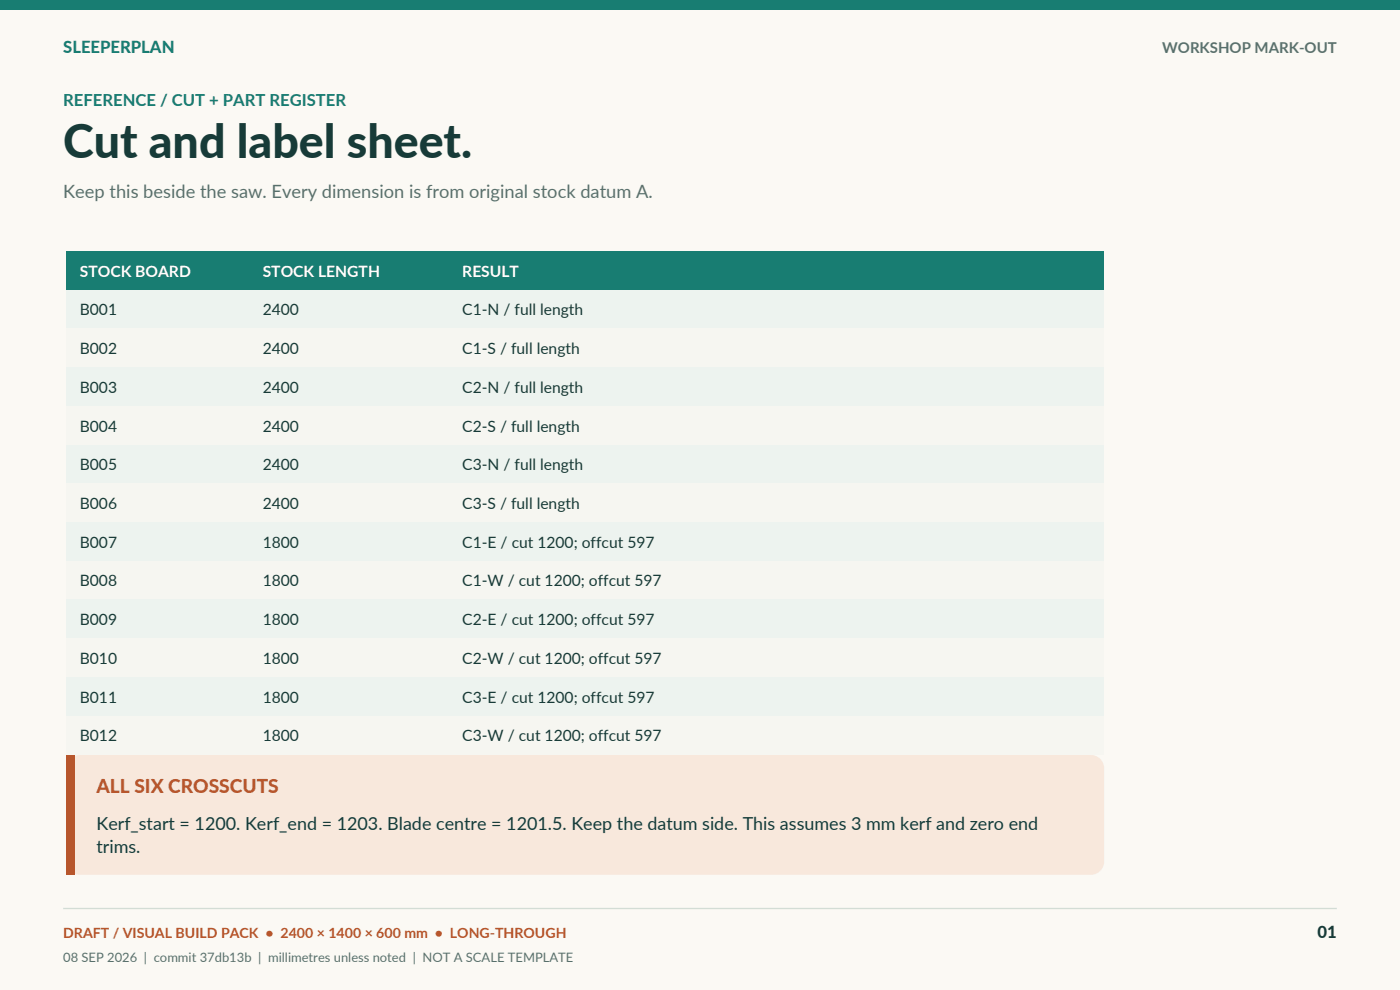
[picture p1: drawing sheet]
<svg xmlns="http://www.w3.org/2000/svg" width="297mm" height="210mm" viewBox="0 0 297 210" stroke-linecap="round" stroke-linejoin="round" font-family="sans-serif">
<defs><g id="words">
<text font-size="9.9" fill="#173b38" x="13.4" y="33.5">Cut and label sheet.</text>
<text font-size="4.1" fill="#b7562c" x="20.5" y="168.3">ALL SIX CROSSCUTS</text>
<text font-size="3.9" fill="#5b706c" x="13.4" y="42">Keep this beside the saw. Every dimension is from original stock datum A.</text>
<g font-size="3.8" fill="#173b38">
<text x="20.5" y="176">Kerf_start = 1200. Kerf_end = 1203. Blade centre = 1201.5. Keep the datum side. This assumes 3 mm kerf and zero end</text>
<text x="20.5" y="181">trims.</text>
</g>
<g font-size="3.5" fill="#187d72">
<text x="13.4" y="11.3">SLEEPERPLAN</text>
<text x="13.4" y="22.6">REFERENCE / CUT + PART REGISTER</text>
</g>
<text font-size="3.5" fill="#173b38" x="279.5" y="199.1">01</text>
<g font-size="3.3" fill="#fff">
<text x="16.9" y="58.7">STOCK BOARD</text>
<text x="55.7" y="58.7">STOCK LENGTH</text>
<text x="98.1" y="58.7">RESULT</text>
</g>
<g font-size="3.3" fill="#173b38">
<text x="16.9" y="66.9">B001</text>
<text x="55.7" y="66.9">2400</text>
<text x="98.1" y="66.9">C1-N / full length</text>
<text x="16.9" y="75.1">B002</text>
<text x="55.7" y="75.1">2400</text>
<text x="98.1" y="75.1">C1-S / full length</text>
<text x="16.9" y="83.3">B003</text>
<text x="55.7" y="83.3">2400</text>
<text x="98.1" y="83.3">C2-N / full length</text>
<text x="16.9" y="91.6">B004</text>
<text x="55.7" y="91.6">2400</text>
<text x="98.1" y="91.6">C2-S / full length</text>
<text x="16.9" y="99.8">B005</text>
<text x="55.7" y="99.8">2400</text>
<text x="98.1" y="99.8">C3-N / full length</text>
<text x="16.9" y="108">B006</text>
<text x="55.7" y="108">2400</text>
<text x="98.1" y="108">C3-S / full length</text>
<text x="16.9" y="116.2">B007</text>
<text x="55.7" y="116.2">1800</text>
<text x="98.1" y="116.2">C1-E / cut 1200; offcut 597</text>
<text x="16.9" y="124.4">B008</text>
<text x="55.7" y="124.4">1800</text>
<text x="98.1" y="124.4">C1-W / cut 1200; offcut 597</text>
<text x="16.9" y="132.6">B009</text>
<text x="55.7" y="132.6">1800</text>
<text x="98.1" y="132.6">C2-E / cut 1200; offcut 597</text>
<text x="16.9" y="140.8">B010</text>
<text x="55.7" y="140.8">1800</text>
<text x="98.1" y="140.8">C2-W / cut 1200; offcut 597</text>
<text x="16.9" y="149">B011</text>
<text x="55.7" y="149">1800</text>
<text x="98.1" y="149">C3-E / cut 1200; offcut 597</text>
<text x="16.9" y="157.3">B012</text>
<text x="55.7" y="157.3">1800</text>
<text x="98.1" y="157.3">C3-W / cut 1200; offcut 597</text>
</g>
<text font-size="3.2" fill="#5b706c" x="246.5" y="11.3">WORKSHOP MARK-OUT</text>
<text font-size="3" fill="#b7562c" x="13.4" y="199.1">DRAFT / VISUAL BUILD PACK • 2400 × 1400 × 600 mm • LONG-THROUGH</text>
<text font-size="2.8" fill="#5b706c" x="13.4" y="204">08 SEP 2026 | commit 37db13b | millimetres unless noted | NOT A SCALE TEMPLATE</text>
</g></defs>
<path d="M0 0h297v210h-297z" fill-rule="evenodd" fill="#fbf9f4"/>
<path d="M0 0h297v2.1h-297z" fill-rule="evenodd" fill="#187d72"/>
<path d="M13.4 192.7h270.2" fill="none" stroke="#d3ddd5" stroke-width=".28"/>
<path d="M14.1 53.3h220.1v8.2h-220.1z" fill-rule="evenodd" fill="#187d72"/>
<path d="M14.1 61.5h220.1v8.2h-220.1z" fill-rule="evenodd" fill="#edf3ef"/>
<path d="M14.1 69.7h220.1v8.2h-220.1z" fill-rule="evenodd" fill="#f6f6f1"/>
<path d="M14.1 77.9h220.1v8.2h-220.1z" fill-rule="evenodd" fill="#edf3ef"/>
<path d="M14.1 86.1h220.1v8.2h-220.1z" fill-rule="evenodd" fill="#f6f6f1"/>
<path d="M14.1 94.3h220.1v8.2h-220.1z" fill-rule="evenodd" fill="#edf3ef"/>
<path d="M14.1 102.5h220.1v8.3h-220.1z" fill-rule="evenodd" fill="#f6f6f1"/>
<path d="M14.1 110.8h220.1v8.2h-220.1z" fill-rule="evenodd" fill="#edf3ef"/>
<path d="M14.1 119h220.1v8.2h-220.1z" fill-rule="evenodd" fill="#f6f6f1"/>
<path d="M14.1 127.2h220.1v8.2h-220.1z" fill-rule="evenodd" fill="#edf3ef"/>
<path d="M14.1 135.4h220.1v8.2h-220.1z" fill-rule="evenodd" fill="#f6f6f1"/>
<path d="M14.1 143.6h220.1v8.2h-220.1z" fill-rule="evenodd" fill="#edf3ef"/>
<path d="M14.1 151.8h220.1v8.2h-220.1z" fill-rule="evenodd" fill="#f6f6f1"/>
<path d="M15.2 160.8l1.1-.6h.6h214.5a2.82 2.82 0 0 1 2.8 2.8v19.7a2.82 2.82 0 0 1-2.8 2.9h-214.5a2.82 2.82 0 0 1-2.8-2.9v-19.7a2.82 2.82 0 0 1 1.1-2.2z" fill-rule="evenodd" fill="#f8e8dc"/>
<path d="M14.1 160.2h1.8v25.4h-1.8z" fill-rule="evenodd" fill="#b7562c"/>
<use href="#words"/>
</svg>
